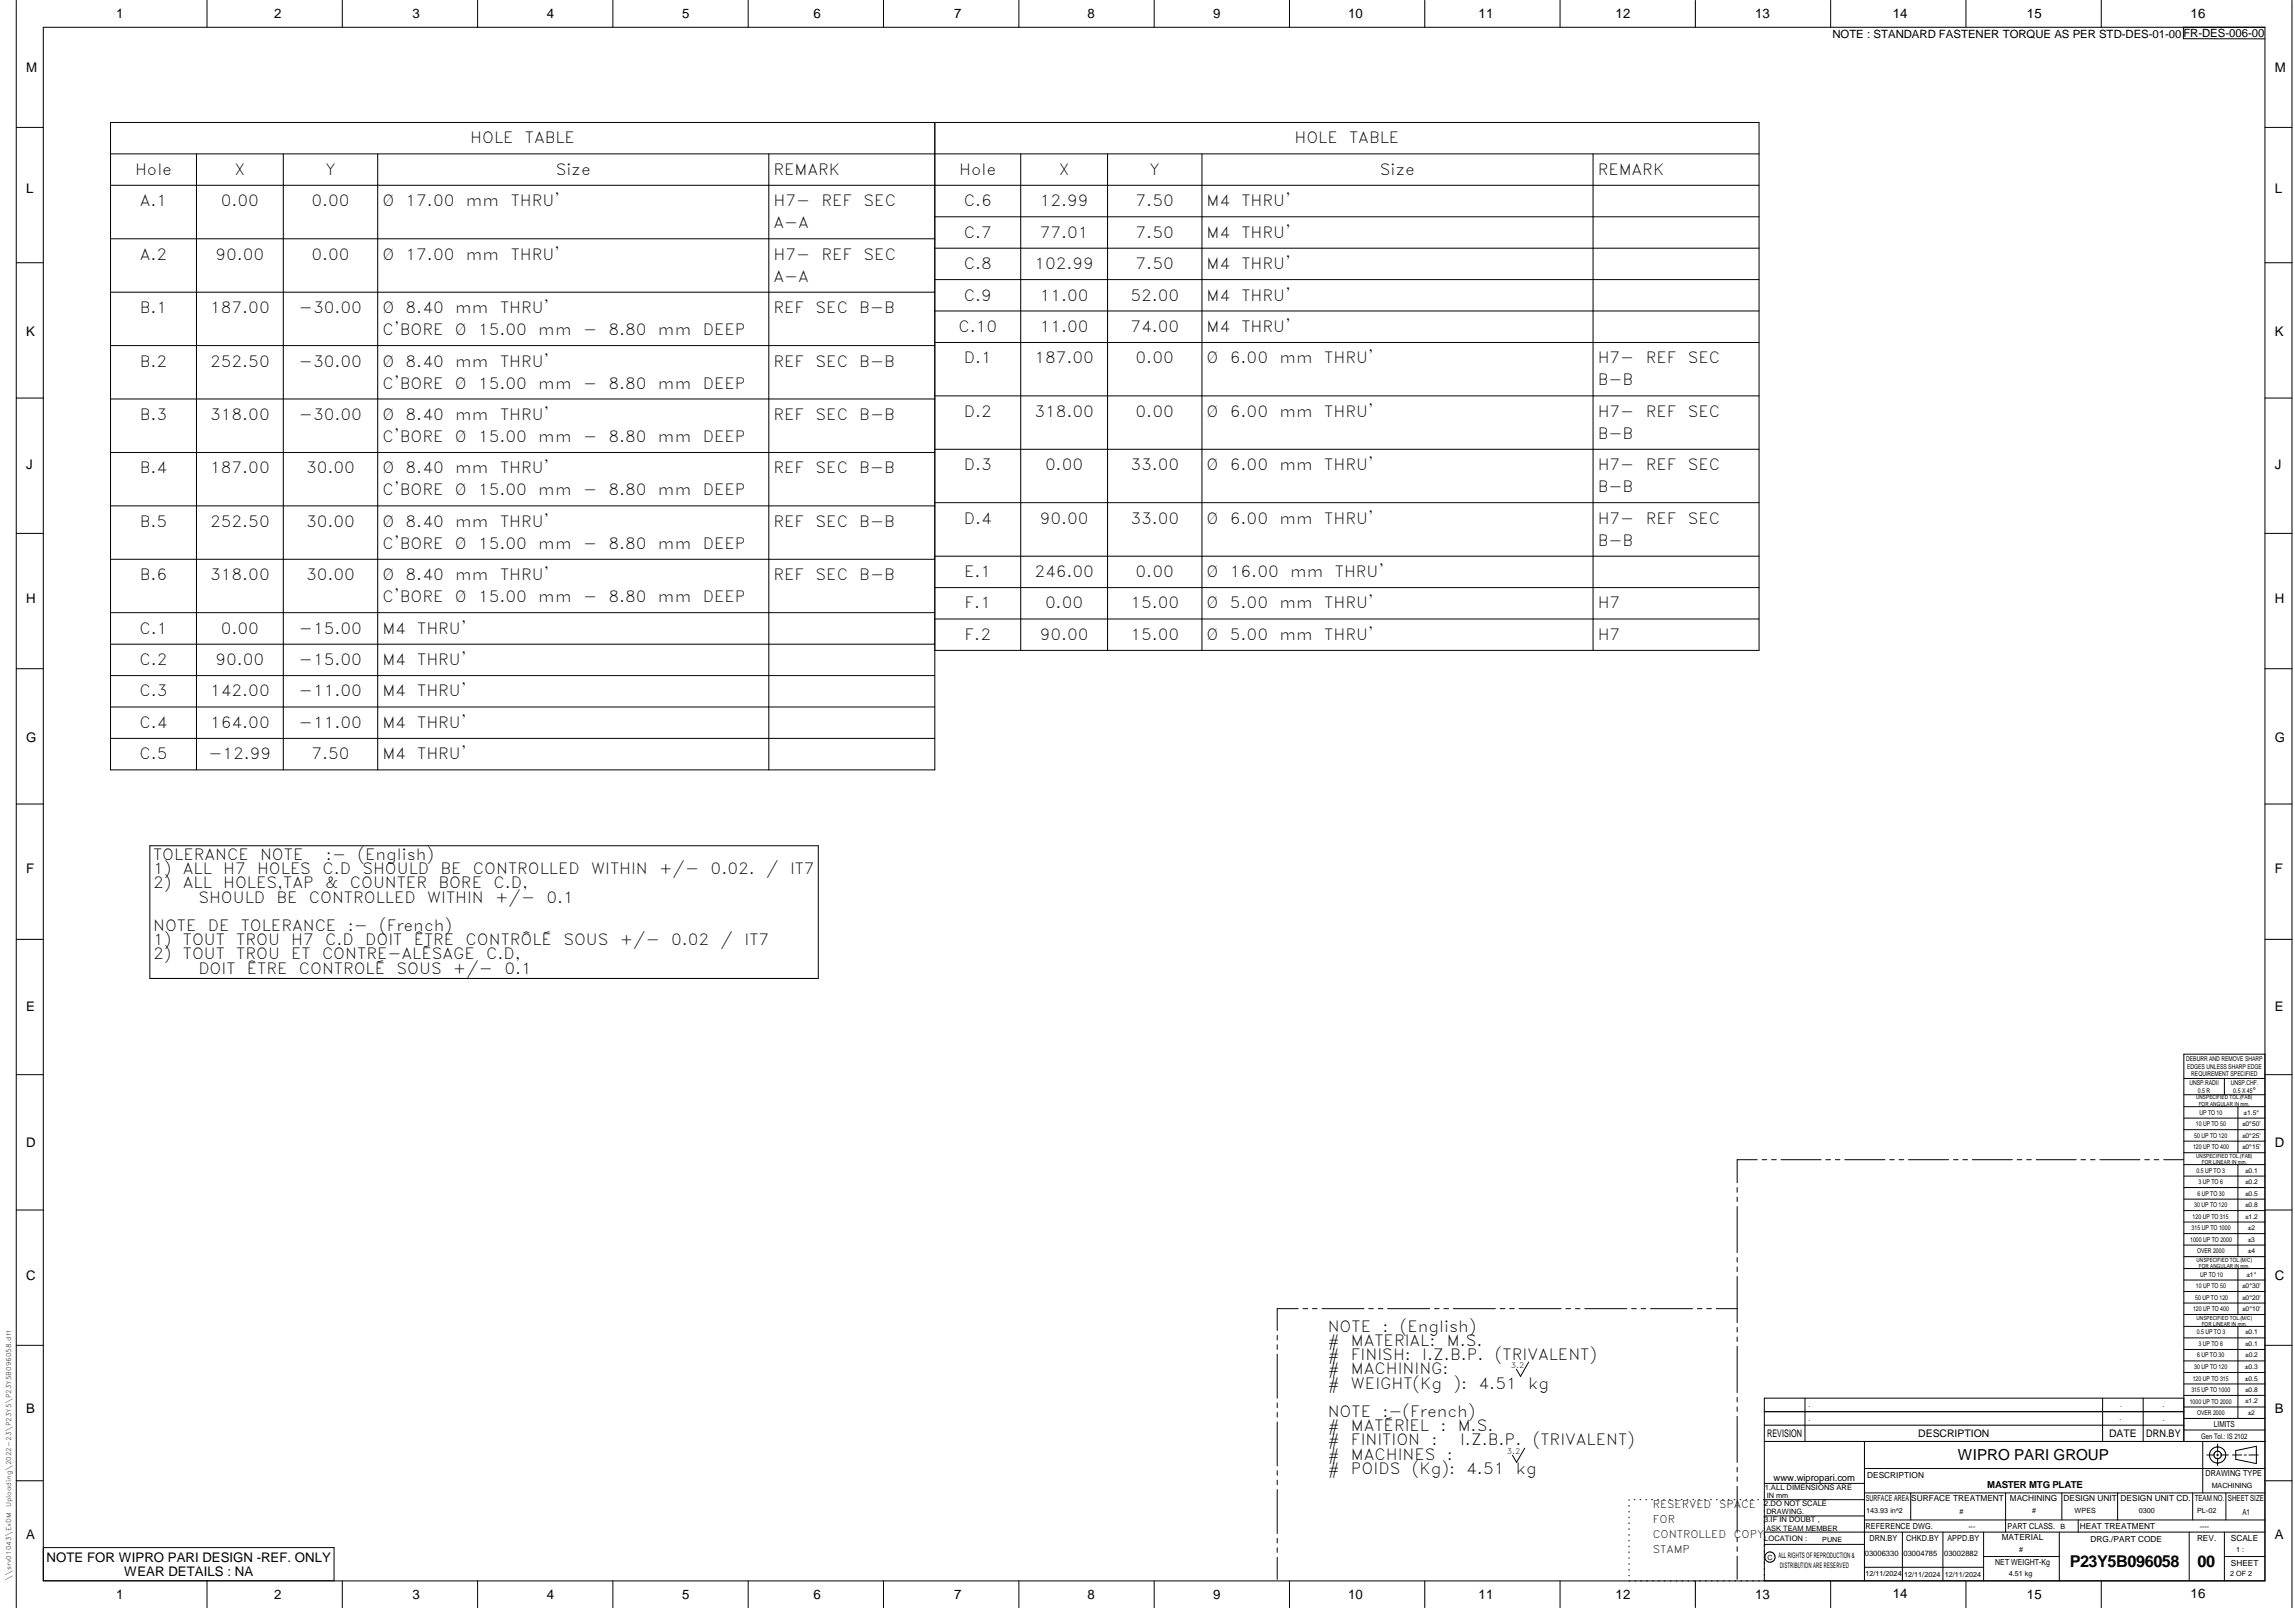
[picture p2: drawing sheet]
<svg xmlns="http://www.w3.org/2000/svg" width="848mm" height="594mm" viewBox="0 0 848 594" stroke-linecap="round" stroke-linejoin="round" font-family="sans-serif">
<defs><g id="words">
<g font-size="6">
<text x="764.8" y="578.9">P23Y5B096058</text>
<text x="812.1" y="578.9">00</text>
</g>
<g font-size="5.7">
<text x="173.8" y="53">HOLE</text>
<text x="193.9" y="53">TABLE</text>
<text x="478.4" y="53">HOLE</text>
<text x="498.5" y="53">TABLE</text>
<text x="49.9" y="64.6">Hole</text>
<text x="86.7" y="64.6">X</text>
<text x="120.2" y="64.6">Y</text>
<text x="205.4" y="64.6">Size</text>
<text x="285.8" y="64.6">REMARK</text>
<text x="354.5" y="64.6">Hole</text>
<text x="391.2" y="64.6">X</text>
<text x="424.8" y="64.6">Y</text>
<text x="509.9" y="64.6">Size</text>
<text x="590.4" y="64.6">REMARK</text>
<text x="51.6" y="76.2">A.1</text>
<text x="81.6" y="76.2">0.00</text>
<text x="115.1" y="76.2">0.00</text>
<text x="141.3" y="76.2">Ø</text>
<text x="149.9" y="76.2">17.00</text>
<text x="172.1" y="76.2">mm</text>
<text x="188.7" y="76.2">THRU'</text>
<text x="285.8" y="76.2">H7-</text>
<text x="303.6" y="76.2">REF</text>
<text x="319.1" y="76.2">SEC</text>
<text x="356.1" y="76.2">C.6</text>
<text x="384.2" y="76.2">12.99</text>
<text x="419.7" y="76.2">7.50</text>
<text x="445.9" y="76.2">M4</text>
<text x="458.8" y="76.2">THRU'</text>
<text x="285.8" y="84.3">A-A</text>
<text x="356.1" y="87.8">C.7</text>
<text x="384.2" y="87.8">77.01</text>
<text x="419.7" y="87.8">7.50</text>
<text x="445.9" y="87.8">M4</text>
<text x="458.8" y="87.8">THRU'</text>
<text x="51.6" y="95.9">A.2</text>
<text x="79.6" y="95.9">90.00</text>
<text x="115.1" y="95.9">0.00</text>
<text x="141.3" y="95.9">Ø</text>
<text x="149.9" y="95.9">17.00</text>
<text x="172.1" y="95.9">mm</text>
<text x="188.7" y="95.9">THRU'</text>
<text x="285.8" y="95.9">H7-</text>
<text x="303.6" y="95.9">REF</text>
<text x="319.1" y="95.9">SEC</text>
<text x="356.1" y="99.4">C.8</text>
<text x="382.2" y="99.4">102.99</text>
<text x="419.7" y="99.4">7.50</text>
<text x="445.9" y="99.4">M4</text>
<text x="458.8" y="99.4">THRU'</text>
<text x="285.8" y="104.1">A-A</text>
<text x="356.1" y="111">C.9</text>
<text x="384.2" y="111">11.00</text>
<text x="417.7" y="111">52.00</text>
<text x="445.9" y="111">M4</text>
<text x="458.8" y="111">THRU'</text>
<text x="51.6" y="115.7">B.1</text>
<text x="77.6" y="115.7">187.00</text>
<text x="110.5" y="115.7">-30.00</text>
<text x="141.3" y="115.7">Ø</text>
<text x="149.9" y="115.7">8.40</text>
<text x="168.2" y="115.7">mm</text>
<text x="184.8" y="115.7">THRU'</text>
<text x="285.8" y="115.7">REF</text>
<text x="301.4" y="115.7">SEC</text>
<text x="317.5" y="115.7">B-B</text>
<text x="141.3" y="123.8">C'BORE</text>
<text x="168.1" y="123.8">Ø</text>
<text x="176.6" y="123.8">15.00</text>
<text x="198.9" y="123.8">mm</text>
<text x="215.5" y="123.8">-</text>
<text x="224.9" y="123.8">8.80</text>
<text x="243.1" y="123.8">mm</text>
<text x="259.7" y="123.8">DEEP</text>
<text x="354.2" y="122.6">C.10</text>
<text x="384.2" y="122.6">11.00</text>
<text x="417.7" y="122.6">74.00</text>
<text x="445.9" y="122.6">M4</text>
<text x="458.8" y="122.6">THRU'</text>
<text x="51.6" y="135.4">B.2</text>
<text x="77.6" y="135.4">252.50</text>
<text x="110.5" y="135.4">-30.00</text>
<text x="141.3" y="135.4">Ø</text>
<text x="149.9" y="135.4">8.40</text>
<text x="168.2" y="135.4">mm</text>
<text x="184.8" y="135.4">THRU'</text>
<text x="285.8" y="135.4">REF</text>
<text x="301.4" y="135.4">SEC</text>
<text x="317.5" y="135.4">B-B</text>
<text x="356.1" y="134.2">D.1</text>
<text x="382.2" y="134.2">187.00</text>
<text x="419.7" y="134.2">0.00</text>
<text x="445.9" y="134.2">Ø</text>
<text x="454.5" y="134.2">6.00</text>
<text x="472.8" y="134.2">mm</text>
<text x="489.4" y="134.2">THRU'</text>
<text x="590.4" y="134.2">H7-</text>
<text x="608.2" y="134.2">REF</text>
<text x="623.7" y="134.2">SEC</text>
<text x="141.3" y="143.6">C'BORE</text>
<text x="168.1" y="143.6">Ø</text>
<text x="176.6" y="143.6">15.00</text>
<text x="198.9" y="143.6">mm</text>
<text x="215.5" y="143.6">-</text>
<text x="224.9" y="143.6">8.80</text>
<text x="243.1" y="143.6">mm</text>
<text x="259.7" y="143.6">DEEP</text>
<text x="590.4" y="142.4">B-B</text>
<text x="51.6" y="155.2">B.3</text>
<text x="77.6" y="155.2">318.00</text>
<text x="110.5" y="155.2">-30.00</text>
<text x="141.3" y="155.2">Ø</text>
<text x="149.9" y="155.2">8.40</text>
<text x="168.2" y="155.2">mm</text>
<text x="184.8" y="155.2">THRU'</text>
<text x="285.8" y="155.2">REF</text>
<text x="301.4" y="155.2">SEC</text>
<text x="317.5" y="155.2">B-B</text>
<text x="356.1" y="154">D.2</text>
<text x="382.2" y="154">318.00</text>
<text x="419.7" y="154">0.00</text>
<text x="445.9" y="154">Ø</text>
<text x="454.5" y="154">6.00</text>
<text x="472.8" y="154">mm</text>
<text x="489.4" y="154">THRU'</text>
<text x="590.4" y="154">H7-</text>
<text x="608.2" y="154">REF</text>
<text x="623.7" y="154">SEC</text>
<text x="141.3" y="163.3">C'BORE</text>
<text x="168.1" y="163.3">Ø</text>
<text x="176.6" y="163.3">15.00</text>
<text x="198.9" y="163.3">mm</text>
<text x="215.5" y="163.3">-</text>
<text x="224.9" y="163.3">8.80</text>
<text x="243.1" y="163.3">mm</text>
<text x="259.7" y="163.3">DEEP</text>
<text x="590.4" y="162.1">B-B</text>
<text x="356.1" y="173.7">D.3</text>
<text x="386.2" y="173.7">0.00</text>
<text x="417.7" y="173.7">33.00</text>
<text x="445.9" y="173.7">Ø</text>
<text x="454.5" y="173.7">6.00</text>
<text x="472.8" y="173.7">mm</text>
<text x="489.4" y="173.7">THRU'</text>
<text x="590.4" y="173.7">H7-</text>
<text x="608.2" y="173.7">REF</text>
<text x="623.7" y="173.7">SEC</text>
<text x="51.6" y="174.9">B.4</text>
<text x="77.6" y="174.9">187.00</text>
<text x="113.1" y="174.9">30.00</text>
<text x="141.3" y="174.9">Ø</text>
<text x="149.9" y="174.9">8.40</text>
<text x="168.2" y="174.9">mm</text>
<text x="184.8" y="174.9">THRU'</text>
<text x="285.8" y="174.9">REF</text>
<text x="301.4" y="174.9">SEC</text>
<text x="317.5" y="174.9">B-B</text>
<text x="141.3" y="183">C'BORE</text>
<text x="168.1" y="183">Ø</text>
<text x="176.6" y="183">15.00</text>
<text x="198.9" y="183">mm</text>
<text x="215.5" y="183">-</text>
<text x="224.9" y="183">8.80</text>
<text x="243.1" y="183">mm</text>
<text x="259.7" y="183">DEEP</text>
<text x="590.4" y="181.9">B-B</text>
<text x="51.6" y="194.6">B.5</text>
<text x="77.6" y="194.6">252.50</text>
<text x="113.1" y="194.6">30.00</text>
<text x="141.3" y="194.6">Ø</text>
<text x="149.9" y="194.6">8.40</text>
<text x="168.2" y="194.6">mm</text>
<text x="184.8" y="194.6">THRU'</text>
<text x="285.8" y="194.6">REF</text>
<text x="301.4" y="194.6">SEC</text>
<text x="317.5" y="194.6">B-B</text>
<text x="356.1" y="193.5">D.4</text>
<text x="384.2" y="193.5">90.00</text>
<text x="417.7" y="193.5">33.00</text>
<text x="445.9" y="193.5">Ø</text>
<text x="454.5" y="193.5">6.00</text>
<text x="472.8" y="193.5">mm</text>
<text x="489.4" y="193.5">THRU'</text>
<text x="590.4" y="193.5">H7-</text>
<text x="608.2" y="193.5">REF</text>
<text x="623.7" y="193.5">SEC</text>
<text x="141.3" y="202.7">C'BORE</text>
<text x="168.1" y="202.7">Ø</text>
<text x="176.6" y="202.7">15.00</text>
<text x="198.9" y="202.7">mm</text>
<text x="215.5" y="202.7">-</text>
<text x="224.9" y="202.7">8.80</text>
<text x="243.1" y="202.7">mm</text>
<text x="259.7" y="202.7">DEEP</text>
<text x="590.4" y="201.6">B-B</text>
<text x="51.6" y="214.4">B.6</text>
<text x="77.6" y="214.4">318.00</text>
<text x="113.1" y="214.4">30.00</text>
<text x="141.3" y="214.4">Ø</text>
<text x="149.9" y="214.4">8.40</text>
<text x="168.2" y="214.4">mm</text>
<text x="184.8" y="214.4">THRU'</text>
<text x="285.8" y="214.4">REF</text>
<text x="301.4" y="214.4">SEC</text>
<text x="317.5" y="214.4">B-B</text>
<text x="356.3" y="213.2">E.1</text>
<text x="382.2" y="213.2">246.00</text>
<text x="419.7" y="213.2">0.00</text>
<text x="445.9" y="213.2">Ø</text>
<text x="454.5" y="213.2">16.00</text>
<text x="476.7" y="213.2">mm</text>
<text x="493.3" y="213.2">THRU'</text>
<text x="141.3" y="222.5">C'BORE</text>
<text x="168.1" y="222.5">Ø</text>
<text x="176.6" y="222.5">15.00</text>
<text x="198.9" y="222.5">mm</text>
<text x="215.5" y="222.5">-</text>
<text x="224.9" y="222.5">8.80</text>
<text x="243.1" y="222.5">mm</text>
<text x="259.7" y="222.5">DEEP</text>
<text x="356.4" y="224.8">F.1</text>
<text x="386.2" y="224.8">0.00</text>
<text x="417.7" y="224.8">15.00</text>
<text x="445.9" y="224.8">Ø</text>
<text x="454.5" y="224.8">5.00</text>
<text x="472.8" y="224.8">mm</text>
<text x="489.4" y="224.8">THRU'</text>
<text x="590.4" y="224.8">H7</text>
<text x="51.5" y="234.1">C.1</text>
<text x="81.6" y="234.1">0.00</text>
<text x="110.5" y="234.1">-15.00</text>
<text x="141.3" y="234.1">M4</text>
<text x="154.2" y="234.1">THRU'</text>
<text x="356.4" y="236.4">F.2</text>
<text x="384.2" y="236.4">90.00</text>
<text x="417.7" y="236.4">15.00</text>
<text x="445.9" y="236.4">Ø</text>
<text x="454.5" y="236.4">5.00</text>
<text x="472.8" y="236.4">mm</text>
<text x="489.4" y="236.4">THRU'</text>
<text x="590.4" y="236.4">H7</text>
<text x="51.5" y="245.7">C.2</text>
<text x="79.6" y="245.7">90.00</text>
<text x="110.5" y="245.7">-15.00</text>
<text x="141.3" y="245.7">M4</text>
<text x="154.2" y="245.7">THRU'</text>
<text x="51.5" y="257.3">C.3</text>
<text x="77.6" y="257.3">142.00</text>
<text x="110.5" y="257.3">-11.00</text>
<text x="141.3" y="257.3">M4</text>
<text x="154.2" y="257.3">THRU'</text>
<text x="51.5" y="268.9">C.4</text>
<text x="77.6" y="268.9">164.00</text>
<text x="110.5" y="268.9">-11.00</text>
<text x="141.3" y="268.9">M4</text>
<text x="154.2" y="268.9">THRU'</text>
<text x="51.5" y="280.5">C.5</text>
<text x="77" y="280.5">-12.99</text>
<text x="115.1" y="280.5">7.50</text>
<text x="141.3" y="280.5">M4</text>
<text x="154.2" y="280.5">THRU'</text>
<text x="56.6" y="317.7">TOLERANCE</text>
<text x="96.1" y="317.7">NOTE</text>
<text x="120.5" y="317.7">:-</text>
<text x="132.1" y="317.7">(English)</text>
<text x="56.6" y="323">1)</text>
<text x="67.6" y="323">ALL</text>
<text x="82.5" y="323">H7</text>
<text x="95" y="323">HOLES</text>
<text x="119.1" y="323">C.D</text>
<text x="133.9" y="323">SHOULD</text>
<text x="162.8" y="323">BE</text>
<text x="174.8" y="323">CONTROLLED</text>
<text x="218.5" y="323">WITHIN</text>
<text x="243.6" y="323">+/-</text>
<text x="262.6" y="323">0.02.</text>
<text x="283.2" y="323">/</text>
<text x="291.9" y="323">IT7</text>
<text x="56.6" y="328.2">2)</text>
<text x="67.6" y="328.2">ALL</text>
<text x="82.5" y="328.2">HOLES,TAP</text>
<text x="120.1" y="328.2">&amp;</text>
<text x="129.3" y="328.2">COUNTER</text>
<text x="162" y="328.2">BORE</text>
<text x="182.3" y="328.2">C.D,</text>
<text x="73.3" y="333.5">SHOULD</text>
<text x="102.2" y="333.5">BE</text>
<text x="114.1" y="333.5">CONTROLLED</text>
<text x="157.8" y="333.5">WITHIN</text>
<text x="183" y="333.5">+/-</text>
<text x="201.9" y="333.5">0.1</text>
<text x="56.6" y="344">NOTE</text>
<text x="76.8" y="344">DE</text>
<text x="89" y="344">TOLERANCE</text>
<text x="128.5" y="344">:-</text>
<text x="140.1" y="344">(French)</text>
<text x="56.6" y="349.2">1)</text>
<text x="67.6" y="349.2">TOUT</text>
<text x="87.3" y="349.2">TROU</text>
<text x="107.6" y="349.2">H7</text>
<text x="120.1" y="349.2">C.D</text>
<text x="135" y="349.2">DOIT</text>
<text x="152.9" y="349.2">ÊTRE</text>
<text x="172.1" y="349.2">CONTRÔLÉ</text>
<text x="208.2" y="349.2">SOUS</text>
<text x="229" y="349.2">+/-</text>
<text x="248" y="349.2">0.02</text>
<text x="266.3" y="349.2">/</text>
<text x="275.1" y="349.2">IT7</text>
<text x="56.6" y="354.5">2)</text>
<text x="67.6" y="354.5">TOUT</text>
<text x="73.3" y="359.7">DOIT</text>
<text x="87.3" y="354.5">TROU</text>
<text x="91.3" y="359.7">ÊTRE</text>
<text x="107.6" y="354.5">ET</text>
<text x="110.4" y="359.7">CONTROLÉ</text>
<text x="119" y="354.5">CONTRE-ALÉSAGE</text>
<text x="146.6" y="359.7">SOUS</text>
<text x="167.4" y="359.7">+/-</text>
<text x="179.6" y="354.5">C.D,</text>
<text x="186.4" y="359.7">0.1</text>
<text x="490.6" y="492">NOTE</text>
<text x="510.8" y="492">:</text>
<text x="517.3" y="492">(English)</text>
<text x="490.6" y="497.2">#</text>
<text x="499.2" y="497.2">MATERIAL:</text>
<text x="534.7" y="497.2">M.S.</text>
<text x="490.6" y="502.5">#</text>
<text x="499.2" y="502.5">FINISH:</text>
<text x="525.6" y="502.5">I.Z.B.P.</text>
<text x="552.4" y="502.5">(TRIVALENT)</text>
<text x="490.6" y="507.7">#</text>
<text x="499.2" y="507.7">MACHINING:</text>
<text x="490.6" y="513">#</text>
<text x="499.2" y="513">WEIGHT(Kg</text>
<text x="537.2" y="513">):</text>
<text x="546.4" y="513">4.51</text>
<text x="564.7" y="513">kg</text>
<text x="490.6" y="523.5">NOTE</text>
<text x="510.8" y="523.5">:-(French)</text>
<text x="490.6" y="528.7">#</text>
<text x="490.6" y="534">#</text>
<text x="499.2" y="534">FINITION</text>
<text x="499.2" y="528.7">MATÉRIEL</text>
<text x="529" y="534">:</text>
<text x="532.3" y="528.7">:</text>
<text x="538.7" y="528.7">M.S.</text>
<text x="539.5" y="534">I.Z.B.P.</text>
<text x="566.4" y="534">(TRIVALENT)</text>
<text x="490.6" y="539.2">#</text>
<text x="499.2" y="539.2">MACHINES</text>
<text x="534.7" y="539.2">:</text>
<text x="490.6" y="544.5">#</text>
<text x="499.2" y="544.5">POIDS</text>
<text x="521.7" y="544.5">(Kg):</text>
<text x="541.9" y="544.5">4.51</text>
<text x="560.1" y="544.5">kg</text>
</g>
<text font-size="5.6" x="723.5" y="539.3">WIPRO PARI GROUP</text>
<g font-size="4.9">
<text x="42.9" y="6.6">1</text>
<text x="101.3" y="6.7">2</text>
<text x="152.5" y="6.7">3</text>
<text x="202.1" y="6.7">4</text>
<text x="252.1" y="6.7">5</text>
<text x="300.6" y="6.7">6</text>
<text x="352.6" y="6.7">7</text>
<text x="401.9" y="6.7">8</text>
<text x="448.4" y="6.7">9</text>
<text x="498.1" y="6.7">10</text>
<text x="546.4" y="6.7">11</text>
<text x="597" y="6.7">12</text>
<text x="648.5" y="6.6">13</text>
<text x="699.4" y="6.6">14</text>
<text x="749" y="6.7">15</text>
<text x="809.5" y="6.6">16</text>
<text x="9.7" y="26.7">M</text>
<text x="840.6" y="26.7">M</text>
<text x="9.7" y="71.4">L</text>
<text x="840.6" y="71.4">L</text>
<text x="9.7" y="124.2">K</text>
<text x="840.6" y="124.2">K</text>
<text x="9.7" y="173.4">J</text>
<text x="840.6" y="173.4">J</text>
<text x="9.7" y="222.7">H</text>
<text x="840.6" y="222.7">H</text>
<text x="9.7" y="274.3">G</text>
<text x="840.6" y="274.3">G</text>
<text x="9.7" y="322.6">F</text>
<text x="840.6" y="322.6">F</text>
<text x="9.7" y="373.3">E</text>
<text x="840.6" y="373.3">E</text>
<text x="9.7" y="423.8">D</text>
<text x="840.6" y="423.8">D</text>
<text x="9.7" y="472.8">C</text>
<text x="840.6" y="472.8">C</text>
<text x="9.7" y="522.1">B</text>
<text x="840.6" y="522.1">B</text>
<text x="9.7" y="568.7">A</text>
<text x="840.6" y="568.7">A</text>
<text x="17.2" y="577">NOTE FOR WIPRO PARI DESIGN -REF. ONLY</text>
<text x="45.9" y="582.3">WEAR DETAILS : NA</text>
<text x="42.9" y="590.6">1</text>
<text x="101.3" y="590.7">2</text>
<text x="152.5" y="590.7">3</text>
<text x="202.1" y="590.7">4</text>
<text x="252.1" y="590.7">5</text>
<text x="300.6" y="590.7">6</text>
<text x="352.6" y="590.7">7</text>
<text x="401.9" y="590.7">8</text>
<text x="448.4" y="590.7">9</text>
<text x="498.1" y="590.7">10</text>
<text x="546.4" y="590.7">11</text>
<text x="597" y="590.7">12</text>
<text x="648.5" y="590.6">13</text>
<text x="699.4" y="590.5">14</text>
<text x="749" y="590.7">15</text>
<text x="809.5" y="590.5">16</text>
</g>
<text font-size="4.2" x="677.1" y="13.9">NOTE : STANDARD FASTENER TORQUE AS PER STD-DES-01-00FR-DES-006-00</text>
<g font-size="3.9">
<text x="653" y="530.9">REVISION</text>
<text x="708.9" y="530.9">DESCRIPTION</text>
<text x="779.4" y="530.9">DATE</text>
<text x="793.1" y="530.9">DRN.BY</text>
<text x="610.8" y="557.1">RESERVED</text>
<text x="635.2" y="557.1">SPACE</text>
<text x="610.8" y="562.7">FOR</text>
<text x="610.8" y="568.3">CONTROLLED</text>
<text x="640.7" y="568.3">COPY</text>
<text x="610.8" y="573.8">STAMP</text>
</g>
<text font-size="3.6" x="734.4" y="549.8">MASTER MTG PLATE</text>
<text font-size="3.5" x="655.4" y="547.1">www.wipropari.com</text>
<g font-size="3.1">
<text x="818.1" y="527.3">LIMITS</text>
<text x="815" y="545.5">DRAWING TYPE</text>
<text x="690" y="546.1">DESCRIPTION</text>
<text x="689.5" y="554.6">SURFACE AREA</text>
<text x="706.2" y="554.6">SURFACE TREATMENT</text>
<text x="742.7" y="554.6">MACHINING</text>
<text x="762.5" y="554.6">DESIGN UNIT</text>
<text x="783.6" y="554.6">DESIGN UNIT CD.</text>
<text x="811" y="554.4">TEAM NO.</text>
<text x="823.3" y="554.5">SHEET SIZE</text>
<text x="828.6" y="559.9">A1</text>
<text x="689.4" y="564.9">REFERENCE DWG.</text>
<text x="690.8" y="569.3">DRN.BY</text>
<text x="704.4" y="569.2">CHKD.BY</text>
<text x="719.6" y="569.3">APPD.BY</text>
<text x="739.7" y="569.1">MATERIAL</text>
<text x="741.8" y="564.7">PART CLASS.</text>
<text x="768.6" y="564.7">HEAT TREATMENT</text>
<text x="772.5" y="569.7">DRG./PART CODE</text>
<text x="811.9" y="569.3">REV.</text>
<text x="824.4" y="569.4">SCALE</text>
<text x="737.3" y="578">NET WEIGHT-Kg</text>
<text x="824.4" y="578.5">SHEET</text>
</g>
<text font-size="3" x="832.4" y="403.9">°</text>
<g font-size="2.8">
<text x="558.3" y="505.4">3.2</text>
<text x="813.4" y="531.5">Gen Tol.: IS 2102</text>
<text x="556.9" y="537.2">3.2</text>
<text x="652.1" y="550.4">1.ALL DIMENSIONS ARE</text>
<text x="652" y="556.4">2.DO NOT SCALE</text>
<text x="652" y="562.5">3.IF IN DOUBT ,</text>
<text x="652" y="569.2">LOCATION :</text>
<text x="657.2" y="575.8">ALL RIGHTS OF REPRODUCTION &amp;</text>
<text x="689.1" y="575">03006330</text>
<text x="703.4" y="574.9">03004785</text>
<text x="718.4" y="575">03002882</text>
<text x="657.7" y="579.2">DISTRIBUTION ARE RESERVED</text>
</g>
<g font-size="2.7">
<text x="817.3" y="549.9">MACHINING</text>
<text x="652.9" y="553.5">IN mm</text>
<text x="652.7" y="559.5">DRAWING.</text>
<text x="689.6" y="559.1">143.93 in^2</text>
<text x="724.1" y="559.2">#</text>
<text x="751" y="559.1">#</text>
<text x="766.6" y="559">WPES</text>
<text x="790.3" y="558.8">0300</text>
<text x="811.9" y="558.8">PL-02</text>
<text x="652.7" y="565.5">ASK TEAM MEMBER</text>
<text x="673.4" y="569.6">PUNE</text>
<text x="727.4" y="564.9">---</text>
<text x="761.4" y="564.9">B</text>
<text x="812.9" y="564.9">----</text>
<text x="746.1" y="573.2">#</text>
<text x="826.3" y="573.4">1 :</text>
<text x="653.1" y="576.3">C</text>
<text x="689.4" y="582.4">12/11/2024</text>
<text x="703.7" y="582.5">12/11/2024</text>
<text x="718.7" y="582.6">12/11/2024</text>
<text x="742.3" y="582.2">4.51 kg</text>
<text x="824.1" y="582.4">2 OF 2</text>
</g>
<g font-size="2.5">
<text x="807.8" y="392">DEBURR AND REMOVE SHARP</text>
<text x="808.2" y="394.8">EDGES UNLESS SHARP EDGE</text>
<text x="809.1" y="400.9">UNSP.RADII</text>
<text x="809.8" y="397.6">REQUIREMENT SPECIFIED</text>
<text x="824.4" y="400.7">UNSP.CHF.</text>
<text x="812.2" y="403.6">0.5 R</text>
<text x="825.3" y="403.9">0.5 X 45</text>
<text x="812.8" y="411.8">UP TO 10</text>
<text x="829.1" y="411.9">±1.5°</text>
<text x="811.4" y="416.1">10 UP TO 50</text>
<text x="828.5" y="416.1">±0°50'</text>
<text x="810.4" y="424.5">120 UP TO 400</text>
<text x="810.9" y="420.3">50 UP TO 120</text>
<text x="828.5" y="424.5">±0°15'</text>
<text x="828.5" y="420.3">±0°25'</text>
<text x="811.7" y="433.2">0.5 UP TO 3</text>
<text x="812.5" y="437.5">3 UP TO 6</text>
<text x="829.6" y="437.4">±0.2</text>
<text x="829.6" y="433.2">±0.1</text>
<text x="812" y="441.7">6 UP TO 30</text>
<text x="829.6" y="441.7">±0.5</text>
<text x="810.9" y="445.9">30 UP TO 120</text>
<text x="829.6" y="446">±0.8</text>
<text x="809.9" y="454.4">315 UP TO 1000</text>
<text x="810.3" y="450.2">120 UP TO 315</text>
<text x="829.6" y="450.2">±1.2</text>
<text x="830.7" y="454.4">±2</text>
<text x="809.4" y="458.7">1000 UP TO 2000</text>
<text x="830.6" y="458.7">±3</text>
<text x="811.9" y="463">OVER 2000</text>
<text x="830.7" y="463">±4</text>
<text x="813.1" y="471.6">UP TO 10</text>
<text x="830.1" y="471.6">±1°</text>
<text x="811.4" y="475.9">10 UP TO 50</text>
<text x="828.5" y="475.9">±0°30'</text>
<text x="810.4" y="484.4">120 UP TO 400</text>
<text x="811.2" y="480.1">50 UP TO 120</text>
<text x="828.5" y="484.4">±0°10'</text>
<text x="828.5" y="480.1">±0°20'</text>
<text x="811.7" y="493">0.5 UP TO 3</text>
<text x="812.4" y="497.2">3 UP TO 6</text>
<text x="829.6" y="497.3">±0.1</text>
<text x="829.6" y="493">±0.1</text>
<text x="811.9" y="501.5">6 UP TO 30</text>
<text x="829.6" y="501.5">±0.2</text>
<text x="810.8" y="505.8">30 UP TO 120</text>
<text x="829.6" y="505.8">±0.3</text>
<text x="809.8" y="514.3">315 UP TO 1000</text>
<text x="810.3" y="510.1">120 UP TO 315</text>
<text x="829.6" y="510">±0.5</text>
<text x="829.6" y="514.3">±0.8</text>
<text x="668.4" y="519.9">.</text>
<text x="783.5" y="520">.</text>
<text x="799.1" y="519.9">.</text>
<text x="809.2" y="518.5">1000 UP TO 2000</text>
<text x="829.6" y="518.5">±1.2</text>
<text x="668.4" y="524.9">.</text>
<text x="783.3" y="524.8">.</text>
<text x="799.1" y="524.8">.</text>
<text x="811.9" y="522.8">OVER 2000</text>
<text x="830.6" y="522.7">±2</text>
</g>
<g font-size="2.4">
<text x="4.1" y="556.9" transform="rotate(-90 4.1 556.9)">Uploading\2022-23\P23Y5\P23Y5B096058.dft</text>
<text x="4.1" y="584.1" transform="rotate(-90 4.1 584.1)">\\srv01043\ExDM</text>
</g>
<g font-size="2.1">
<text x="811.5" y="406.1">UNSPECIFIED TOL.(FAB)</text>
<text x="812.5" y="408.5">FOR ANGULAR IN mm.</text>
<text x="811.6" y="427.7">UNSPECIFIED TOL.(FAB)</text>
<text x="813.6" y="430.1">FOR LINEAR IN mm.</text>
<text x="811.7" y="466.1">UNSPECIFIED TOL.(M/C)</text>
<text x="812.5" y="468.5">FOR ANGULAR IN mm.</text>
<text x="811.7" y="487.6">UNSPECIFIED TOL.(M/C)</text>
<text x="813.6" y="489.9">FOR LINEAR IN mm.</text>
</g>
</g></defs>
<g fill="none" stroke="#000" stroke-width=".37">
<path d="M6 .1v593.9M16 10.1h821v573.9l-821 .1zM76.5 .1v10M126.5 .1v10M176.5 .1v10M226.5 .1v10M276.5 .1v10M326.5 .1v10M376.5 .1v10M426.5 .1v10M476.5 .1v10M526.5 .1v10"/>
<path d="M576.5 .1v10M626.5 .1v10M676.5 .1v10M726.5 .1v10M776.5 .1v10M806.8 10.1v4.2l30.2 .1M847 .1v593.9M6 47.1h10M40.9 56.9h609.1M72.6 56.9v227.5M104.7 56.9v227.5M139.6 56.9v227.5"/>
<path d="M284.1 56.9v227.5M345.4 45.3v239.1h-304.5v-239.1h609.1v195h-304.6M377.2 56.9v183.4M409.3 56.9v183.4M444.2 56.9v183.4M588.7 56.9v183.4M837 47.1h10M40.9 68.5h609.1M6 97.1h10M40.9 88.2h304.5M345.4 80.1h304.6M345.4 91.7h304.6"/>
<path d="M837 97.1h10M40.9 107.9h304.5M345.4 103.3h304.6M345.4 114.9h304.6M40.9 127.7h304.5M345.4 126.5h304.6M6 147.1h10M40.9 147.4h304.5M345.4 146.3h304.6M837 147.1h10M40.9 167.2h304.5M345.4 166h304.6"/>
<path d="M6 197.1h10M40.9 186.9h304.5M345.4 185.7h304.6M837 197.1h10M40.9 206.6h304.5M345.4 217.1h304.6M345.4 205.5h304.6M40.9 238h304.5M40.9 226.4h304.5M345.4 228.7h304.6M6 247.1h10M40.9 249.6h304.5"/>
<path d="M837 247.1h10M40.9 261.2h304.5M40.9 272.8h304.5M6 297.1h10M837 297.1h10M55.4 312.5h247v49h-247zM6 347h10M837 347h10M6 397h10M807 398.4h30M822 398.4v6.1M837 397h10"/>
<path d="M837 389.5h-30v143.1M807 404.5h30M807 408.9h30M807 413.1h30M807 417.4h30M827 408.9v17M641.9 438.7v1.8M649.4 428.5h-7.5v8.5M651.2 428.5h1.7M654.6 428.5h1.8M658.2 428.5h14.7M674.7 428.5h1.7"/>
<path d="M678.2 428.5h1.7M681.7 428.5h14.8M698.3 428.5h1.7M701.8 428.5h1.7M705.3 428.5h14.7M721.9 428.5h1.7M725.3 428.5h1.8M728.9 428.5h14.7M745.4 428.5h1.7M748.9 428.5h1.7M752.4 428.5h14.8M769 428.5h1.7"/>
<path d="M772.5 428.5h1.7M776 428.5h14.7M792.6 428.5h1.7M796 428.5h1.8M799.5 428.5h7.4M807 421.6h30M807 425.9h30M807 430.3h30M807 434.5h30M807 438.7h30M827 430.3v34M6 447h10"/>
<path d="M641.9 442.3v1.6M641.9 445.8v17M807 443h30M807 447.3h30M807 451.5h30M807 455.8h30M807 460h30M837 447h10M641.9 464.6v1.7M641.9 468.1v1.7M641.9 471.6v17.1M807 464.3h30"/>
<path d="M807 468.7h30M807 472.9h30M807 477.1h30M827 468.7v16.9M6 497h10M472 493.4v1.6M472 496.8v1.8M479.7 483.5h-7.7v8M481.5 483.5h1.7M485 483.5h1.7M488.5 483.5h15.5M505.8 483.5h1.7"/>
<path d="M509.3 483.5h1.7M512.8 483.5h15.5M530.1 483.5h1.7M533.6 483.5h1.7M537.1 483.5h15.5M554.4 483.5h1.7M557.9 483.5h1.7M561.4 483.5h15.5M578.7 483.5h1.6M582.2 483.5h1.7M585.6 483.5h15.5M603 483.5h1.6"/>
<path d="M606.4 483.5h1.8M609.9 483.5h15.5M627.2 483.5h1.7M630.7 483.5h1.7M634.2 483.5h7.7M641.9 490.4v1.7M641.9 493.9v1.7M641.9 497.4v17.1M807 481.4h30M807 485.6h30M807 490.1h30M807 494.3h30"/>
<path d="M807 498.6h30M827 490.1v33.9M837 497h10M472 500.3v16.3M472 518.3v1.8M564.9 503.2l-3 5.3-1.5-2.6M641.9 516.3v1.6M641.9 519.8v1.7M667 516.6v16M777 516.6v16M792 516.6v16M807 502.8h30"/>
<path d="M807 507.1h30M807 511.3h30M807 515.5h30M807 519.8h30M807 516.6h-155v67.5M472 521.8v1.7M472 525.4v16.2M563.5 535l-3.1 5.3-1.5-2.7M641.9 523.2v17.1M652 532.6h185.2M652 521.5h155M652 526.5h155"/>
<path d="M689 532.6v51.4M807 524h30M807 528.3h30M814 532.6v19M815.5 537.5h2.8M819.1 537.5h.7M819.5 533.5v2.9M819.5 537.2v.7M819.5 538.7v2.8M820.6 537.5h2.9M825 537.5h3.4M826.2 535.9l7.6-1.6v6.4l-7.6-1.5z"/>
<path d="M829.3 537.5h.8M831 537.5h3.5M6 547.1h10M472 543.3v1.7M472 546.9v1.7M472 550.3v16.2M602 554.1v.3M602 556.2v.3M602 558.3v.3M603.8 554.1h.4M606 554.1h.3M608.2 554.1h.3"/>
<path d="M610.4 554.1h.3M612.6 554.1h.3M614.7 554.1h.3M616.9 554.1h.3M619.1 554.1h.3M621.2 554.1h.3M623.4 554.1h.3M625.6 554.1h.3M627.8 554.1h.3M629.9 554.1h.4M632.1 554.1h.3M634.3 554.1h.3"/>
<path d="M636.5 554.1h.3M638.6 554.1h.3M640.8 554.1h.3M641.9 542.1v1.7M641.9 545.6v1.7M641.9 549.1v17M643 554.1h.3M645.2 554.1h.3M647.3 554.1h.4M649.5 554.1h.3M652 548h37M689 542.5h148"/>
<path d="M689 551.6h148M689 554.1h-37.3M706.1 551.6v10M741.1 551.6v14.4M761.9 551.6v10M782.5 551.6v10M810.3 551.6v10M822.5 551.6v10M837 547.1h10M16 571.8h107.4v12.2h-107.4M472 568.3v1.8M472 571.8v1.7"/>
<path d="M472 575.4v8.1M602 560.5v.3M602 562.6v.3M602 564.8v.3M602 566.9v.3M602 569v.3M602 571.2v.3M602 573.3v.4M602 575.5v.3M602 577.6v.3M602 579.8v.3M641.9 567.9v1.7"/>
<path d="M641.9 571.4v1.8M641.9 574.9v8.6M652 570.6h37M652 560.1h37M689 561.6h148M689 579h44M703 566v18M718 566v18M733 575.1h28M733 566v18M761 566v18M768 561.6v4.4"/>
<path d="M809 566v18M822 566v18M822 575.1h15M837 566h-185M76.5 584.1v9.9M126.5 584.1v9.9M176.5 584.1v9.9M226.5 584.1v9.9M276.5 584.1v9.9M326.5 584.1v9.9M376.5 584.1v9.9M426.5 584.1v9.9"/>
<path d="M476.5 584.1v9.9M526.5 584.1v9.9M576.5 584.1v9.9M602 581.9v.3M626.5 584.1v9.9M676.5 584.1v9.9M726.5 584.1v9.9M776.5 584.1v9.9"/>
<circle cx="819.5" cy="537.5" r="2.99"/>
<circle cx="819.5" cy="537.5" r="1.39"/>
<circle cx="654.1" cy="575.3" r="1.9"/>
</g>
<use href="#words"/>
</svg>
